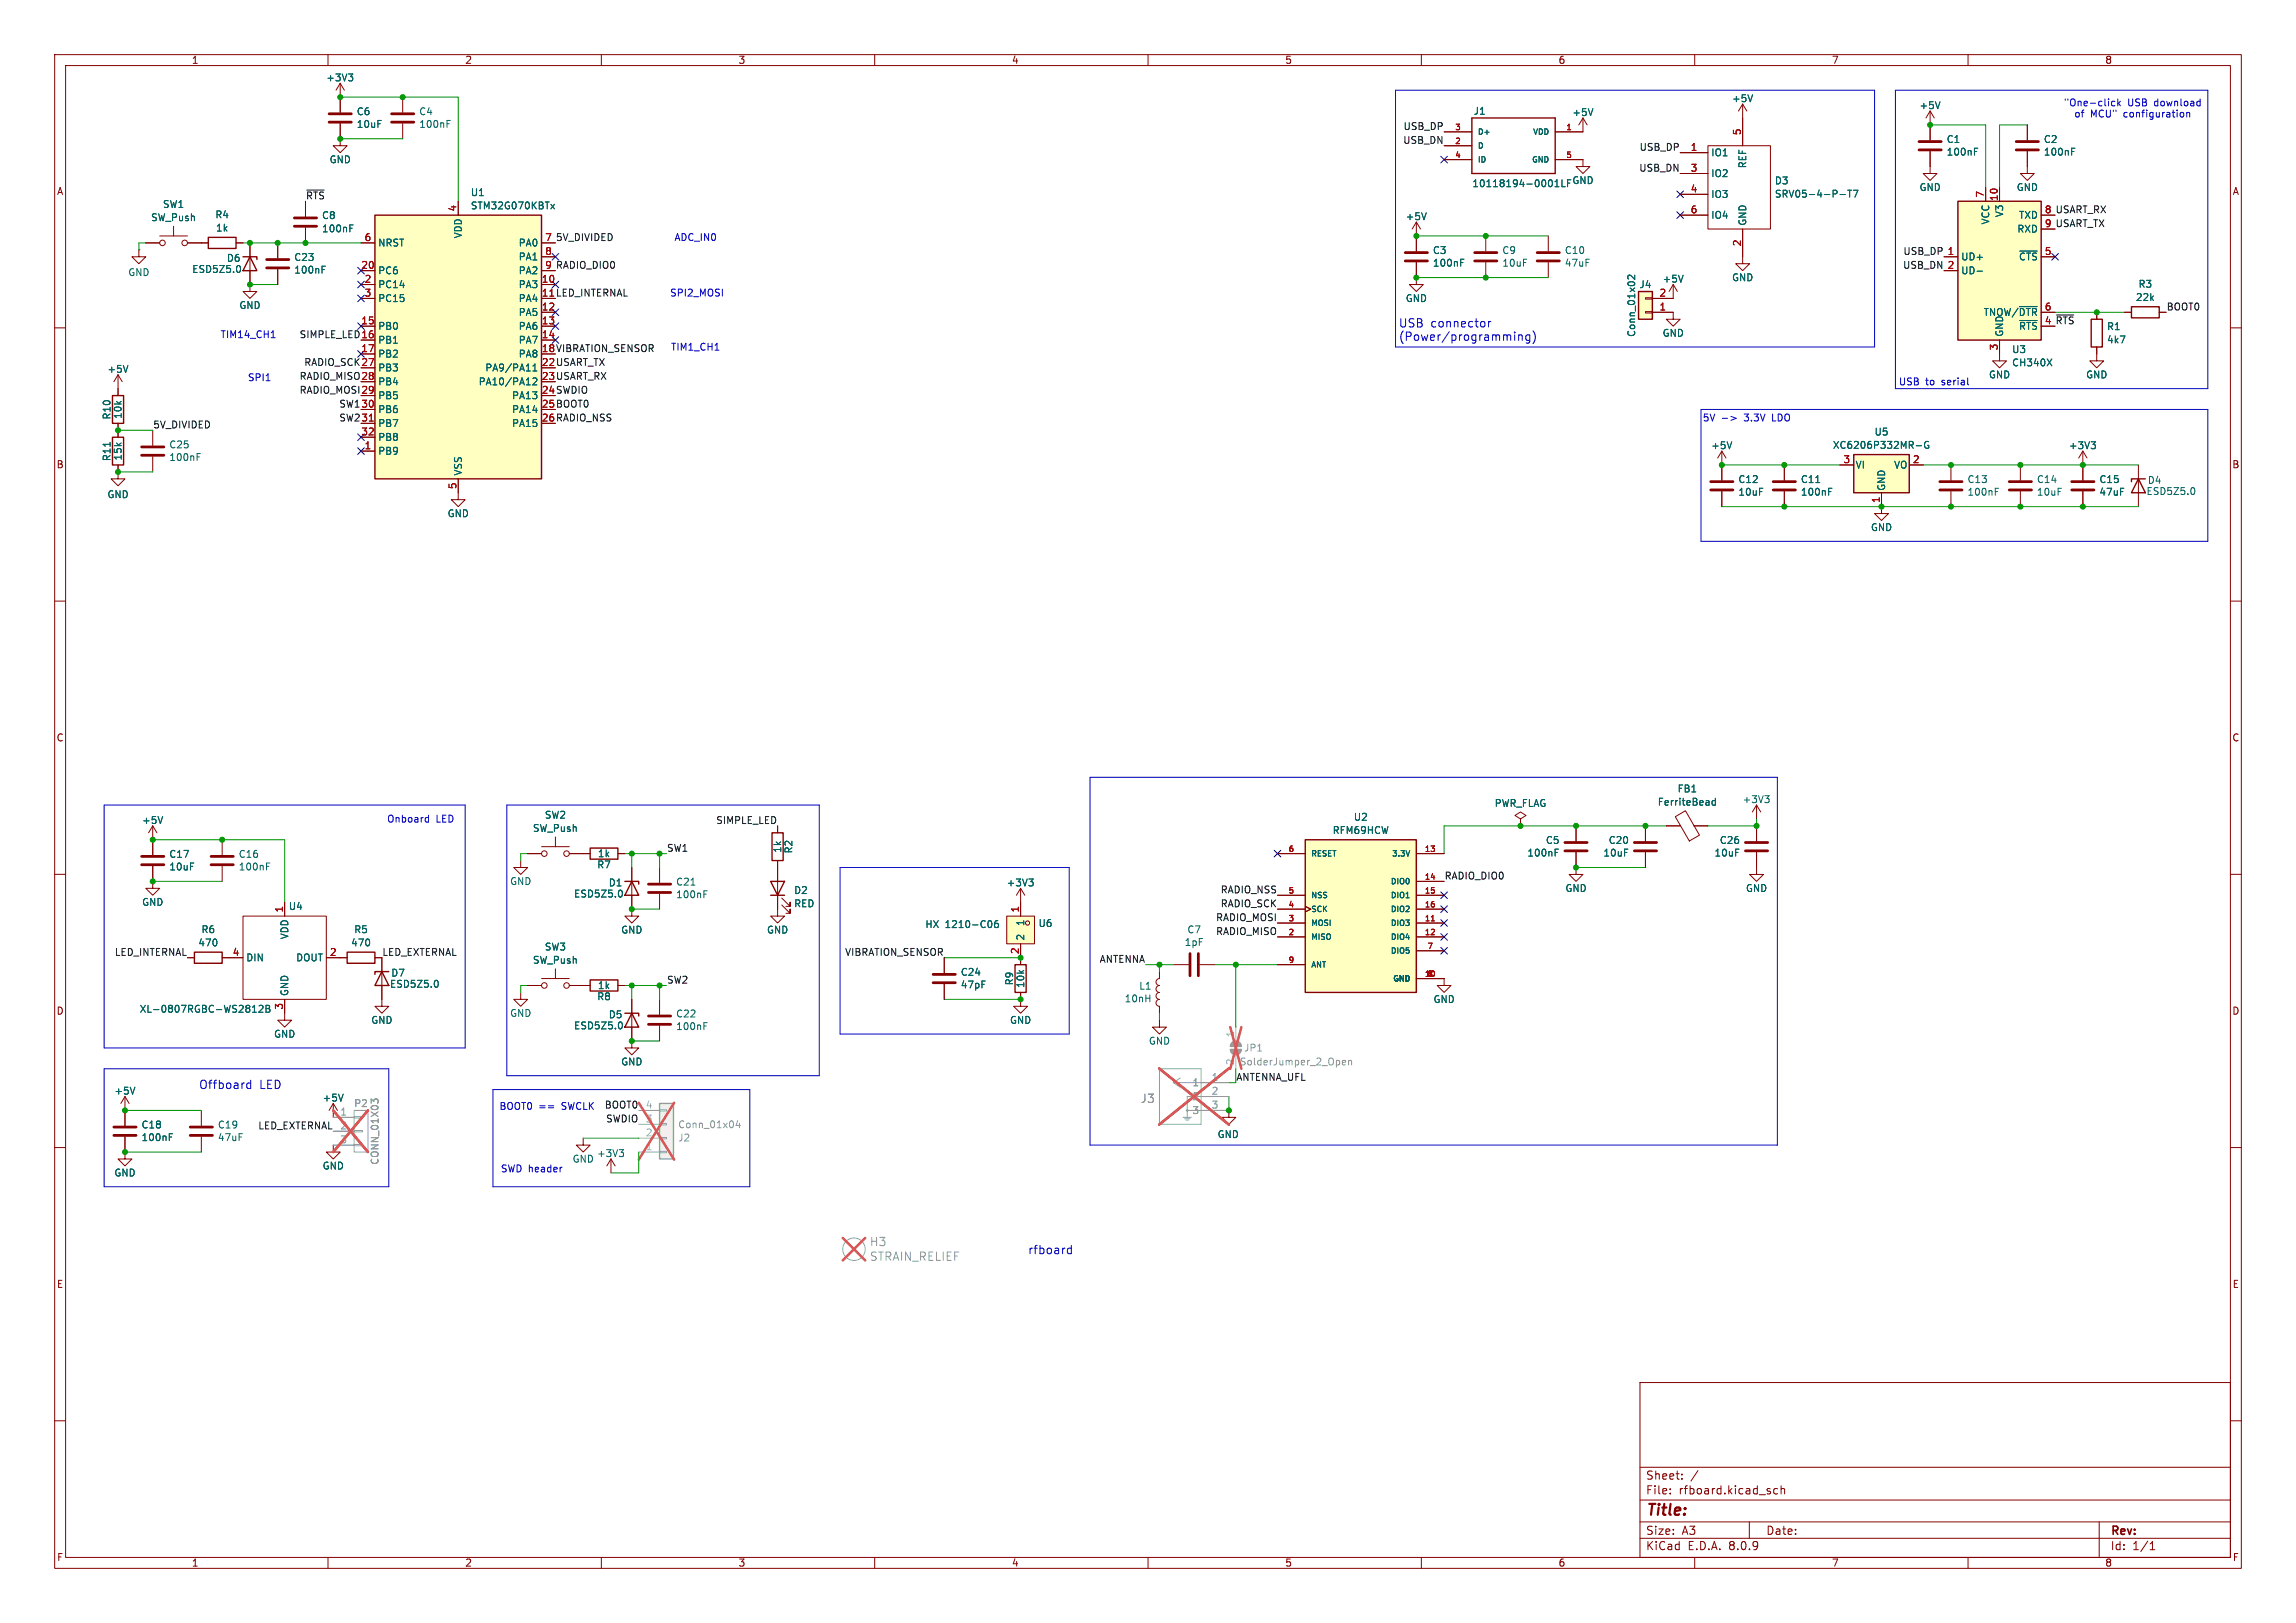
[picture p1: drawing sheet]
<svg xmlns="http://www.w3.org/2000/svg" width="420mm" height="297mm" viewBox="0 0 420 297" stroke-linecap="round" stroke-linejoin="round" font-family="sans-serif">
<defs><g id="words">
<text font-size="2.8" fill="#840000" x="301" y="277.9">Title:</text>
<g font-size="2.1" fill="#0000c2">
<text x="255.8" y="60">USB</text>
<text x="255.8" y="62.5">(Power/programming)</text>
<text x="261.7" y="60">connector</text>
<text x="36.3" y="199.4">Offboard</text>
<text x="47.4" y="199.4">LED</text>
<text x="188" y="229.6">rfboard</text>
</g>
<g font-size="2.1" fill="#989898">
<text x="208.6" y="202">J3</text>
<text x="159" y="230.9">STRAIN_RELIEF</text>
<text x="159" y="228.2">H3</text>
</g>
<g font-size="2.1" fill="#840000">
<text x="301" y="273.7">File:</text>
<text x="301" y="271">Sheet:</text>
<text x="307.1" y="273.7">rfboard.kicad_sch</text>
<text x="301" y="281.1">Size:</text>
<text x="307.6" y="281.1">A3</text>
<text x="323" y="281.1">Date:</text>
<text x="386" y="281.3">Rev:</text>
<text x="301" y="283.9">KiCad</text>
<text x="308.7" y="283.9">E.D.A.</text>
<text x="316.3" y="283.9">8.0.9</text>
<text x="386" y="283.9">Id:</text>
<text x="390.1" y="283.9">1/1</text>
</g>
<g font-size="1.8" fill="#840000">
<text x="35" y="11.9">1</text>
<text x="85" y="11.9">2</text>
<text x="135" y="11.9">3</text>
<text x="185" y="11.9">4</text>
<text x="235" y="11.9">5</text>
<text x="285" y="11.9">6</text>
<text x="335" y="11.9">7</text>
<text x="385" y="11.9">8</text>
<text x="10.3" y="35.9">A</text>
<text x="408.3" y="35.9">A</text>
<text x="373.9" y="59.4">4 ~{RTS}</text>
<text x="99" y="64.5">18 VIBRATION_SENSOR</text>
<text x="99" y="67.1">22 USART_TX</text>
<text x="99" y="69.6">23 USART_RX</text>
<text x="99" y="72.1">24 SWDIO</text>
<text x="99" y="74.7">25 BOOT0</text>
<text x="99" y="77.2">26 RADIO_NSS</text>
<text x="10.3" y="85.9">B</text>
<text x="408.2" y="85.9">B</text>
<text x="10.3" y="135.9">C</text>
<text x="408.2" y="135.9">C</text>
<text x="10.3" y="185.9">D</text>
<text x="408.2" y="185.9">D</text>
<text x="10.3" y="235.9">E</text>
<text x="408.3" y="235.9">E</text>
<text x="10.3" y="285.9">F</text>
<text x="35" y="286.9">1</text>
<text x="85" y="286.9">2</text>
<text x="135" y="286.9">3</text>
<text x="185" y="286.9">4</text>
<text x="235" y="286.9">5</text>
<text x="285" y="286.9">6</text>
<text x="335" y="286.9">7</text>
<text x="385" y="286.9">8</text>
<text x="408.3" y="285.9">F</text>
</g>
<g font-size="1.8" fill="#006464">
<text x="59.6" y="15.1">+3V3</text>
<text x="65.2" y="21.3">C6</text>
<text x="65.2" y="23.6">10uF</text>
<text x="76.6" y="21.3">C4</text>
<text x="76.6" y="23.6">100nF</text>
<text x="269.5" y="21.2">J1</text>
<text x="287.5" y="21.4">+5V</text>
<text x="316.7" y="18.9">+5V</text>
<text x="351" y="20.2">+5V</text>
<text x="312.9" y="28.8">IO1</text>
<text x="356" y="26.4">C1</text>
<text x="356" y="28.7">100nF</text>
<text x="373.8" y="26.4">C2</text>
<text x="373.8" y="28.7">100nF</text>
<text x="60.2" y="30.1">GND</text>
<text x="269.2" y="34.5">10118194-0001LF</text>
<text x="287.5" y="33.9">GND</text>
<text x="312.9" y="32.6">IO2</text>
<text x="319.6" y="30.9" transform="rotate(-90 319.6 30.9)">REF</text>
<text x="324.6" y="33.9">D3</text>
<text x="351" y="35.2">GND</text>
<text x="368.8" y="35.2">GND</text>
<text x="27.5" y="40.7">SW_Push</text>
<text x="29.7" y="38.2">SW1</text>
<text x="39.3" y="40.2">R4</text>
<text x="58.8" y="40.3">C8</text>
<text x="86" y="38.5">STM32G070KBTx</text>
<text x="86" y="36.1">U1</text>
<text x="257" y="40.5">+5V</text>
<text x="312.9" y="36.4">IO3</text>
<text x="312.9" y="40.2">IO4</text>
<text x="319.6" y="41.4" transform="rotate(-90 319.6 41.4)">GND</text>
<text x="324.6" y="36.4">SRV05-4-P-T7</text>
<text x="364.1" y="41.2" transform="rotate(-90 364.1 41.2)">VCC</text>
<text x="366.6" y="39.8" transform="rotate(-90 366.6 39.8)">V3</text>
<text x="369.2" y="40.2">TXD</text>
<text x="39.4" y="42.6">1k</text>
<text x="53.7" y="48">C23</text>
<text x="58.8" y="42.7">100nF</text>
<text x="69.1" y="45.3">NRST</text>
<text x="84.7" y="43.7" transform="rotate(-90 84.7 43.7)">VDD</text>
<text x="94.8" y="45.3">PA0</text>
<text x="94.8" y="47.9">PA1</text>
<text x="262" y="46.7">C3</text>
<text x="274.7" y="46.7">C9</text>
<text x="286.1" y="46.7">C10</text>
<text x="358.6" y="47.9">UD+</text>
<text x="368.9" y="42.8">RXD</text>
<text x="369.2" y="47.9">~{CTS}</text>
<text x="23.4" y="50.7">GND</text>
<text x="35.1" y="50.1">ESD5Z5.0</text>
<text x="41.4" y="48.1">D6</text>
<text x="53.7" y="50.3">100nF</text>
<text x="69.1" y="52.9">PC14</text>
<text x="69.1" y="50.4">PC6</text>
<text x="94.8" y="52.9">PA3</text>
<text x="94.8" y="50.4">PA2</text>
<text x="262" y="49">100nF</text>
<text x="274.7" y="49">10uF</text>
<text x="286.1" y="49">47uF</text>
<text x="299.8" y="52.9">J4</text>
<text x="304" y="51.9">+5V</text>
<text x="316.7" y="51.7">GND</text>
<text x="358.6" y="50.4">UD-</text>
<text x="391.1" y="52.9">R3</text>
<text x="43.7" y="56.7">GND</text>
<text x="69.1" y="55.5">PC15</text>
<text x="94.8" y="55.5">PA4</text>
<text x="94.8" y="58">PA5</text>
<text x="257" y="55.5">GND</text>
<text x="362.8" y="58">TNOW/~{DTR}</text>
<text x="390.6" y="55.3">22k</text>
<text x="69.1" y="60.6">PB0</text>
<text x="69.1" y="63.1">PB1</text>
<text x="69.1" y="65.6">PB2</text>
<text x="94.8" y="60.6">PA6</text>
<text x="94.8" y="63.1">PA7</text>
<text x="94.8" y="65.6">PA8</text>
<text x="299.3" y="61.8" transform="rotate(-90 299.3 61.8)">Conn_01x02</text>
<text x="304" y="61.8">GND</text>
<text x="366.6" y="61.7" transform="rotate(-90 366.6 61.7)">GND</text>
<text x="368" y="64.8">U3</text>
<text x="369.2" y="60.6">~{RTS}</text>
<text x="385.3" y="60.6">R1</text>
<text x="385.3" y="63">4k7</text>
<text x="19.6" y="68.4">+5V</text>
<text x="69.1" y="68.2">PB3</text>
<text x="69.1" y="70.7">PB4</text>
<text x="87.5" y="70.7">PA10/PA12</text>
<text x="88.7" y="68.2">PA9/PA11</text>
<text x="363.7" y="69.4">GND</text>
<text x="368" y="67.2">CH340X</text>
<text x="381.5" y="69.4">GND</text>
<text x="20.4" y="76.9" transform="rotate(-90 20.4 76.9)">R10</text>
<text x="22.5" y="76.8" transform="rotate(-90 22.5 76.8)">10k</text>
<text x="69.1" y="73.3">PB5</text>
<text x="69.1" y="75.8">PB6</text>
<text x="93.6" y="73.3">PA13</text>
<text x="93.6" y="75.8">PA14</text>
<text x="30.9" y="82.2">C25</text>
<text x="69.1" y="83.4">PB9</text>
<text x="69.1" y="78.3">PB7</text>
<text x="69.1" y="80.9">PB8</text>
<text x="93.6" y="78.3">PA15</text>
<text x="312.9" y="82.4">+5V</text>
<text x="335.2" y="82.3">XC6206P332MR-G</text>
<text x="342.8" y="79.9">U5</text>
<text x="378.4" y="82.4">+3V3</text>
<text x="20.4" y="84.5" transform="rotate(-90 20.4 84.5)">R11</text>
<text x="22.5" y="84.4" transform="rotate(-90 22.5 84.4)">15k</text>
<text x="30.9" y="84.6">100nF</text>
<text x="84.7" y="87.1" transform="rotate(-90 84.7 87.1)">VSS</text>
<text x="317.9" y="88.6">C12</text>
<text x="329.3" y="88.6">C11</text>
<text x="339.3" y="86">VI</text>
<text x="345" y="89.9" transform="rotate(-90 345 89.9)">GND</text>
<text x="346.4" y="86">VO</text>
<text x="359.8" y="88.6">C13</text>
<text x="372.5" y="88.6">C14</text>
<text x="383.9" y="88.6">C15</text>
<text x="392.8" y="88.7">D4</text>
<text x="19.6" y="91.4">GND</text>
<text x="81.8" y="94.8">GND</text>
<text x="317.9" y="90.9">10uF</text>
<text x="329.3" y="90.9">100nF</text>
<text x="359.8" y="90.9">100nF</text>
<text x="372.5" y="90.9">10uF</text>
<text x="383.9" y="90.9">47uF</text>
<text x="392.5" y="90.8">ESD5Z5.0</text>
<text x="342.1" y="97.4">GND</text>
<text x="273.3" y="147.9">PWR_FLAG</text>
<text x="303.1" y="147.6">FerriteBead</text>
<text x="306.8" y="145.2">FB1</text>
<text x="318.7" y="147.2">+3V3</text>
<text x="25.9" y="151">+5V</text>
<text x="97.4" y="152.4">SW_Push</text>
<text x="99.6" y="150">SW2</text>
<text x="243.7" y="152.8">RFM69HCW</text>
<text x="247.5" y="150.4">U2</text>
<text x="282.7" y="154.6">C5</text>
<text x="294.2" y="154.6">C20</text>
<text x="314.5" y="154.6">C26</text>
<text x="30.9" y="157.2">C17</text>
<text x="30.9" y="159.5">10uF</text>
<text x="43.6" y="159.5">100nF</text>
<text x="43.6" y="157.2">C16</text>
<text x="109.1" y="159.1">R7</text>
<text x="109.3" y="157.1">1k</text>
<text x="143.1" y="156.2" transform="rotate(-90 143.1 156.2)">1k</text>
<text x="145.1" y="156.3" transform="rotate(-90 145.1 156.3)">R2</text>
<text x="279.3" y="156.9">100nF</text>
<text x="293.2" y="156.9">10uF</text>
<text x="313.5" y="156.9">10uF</text>
<text x="25.9" y="166">GND</text>
<text x="52.7" y="166.7">U4</text>
<text x="93.2" y="162.2">GND</text>
<text x="104.9" y="164.4">ESD5Z5.0</text>
<text x="111.3" y="162.4">D1</text>
<text x="123.6" y="164.6">100nF</text>
<text x="123.6" y="162.3">C21</text>
<text x="145.2" y="163.8">D2</text>
<text x="145.2" y="166.2">RED</text>
<text x="184" y="162.4">+3V3</text>
<text x="286.3" y="163.4">GND</text>
<text x="319.3" y="163.4">GND</text>
<text x="36.2" y="173.4">470</text>
<text x="36.8" y="171">R6</text>
<text x="52.9" y="172" transform="rotate(-90 52.9 172)">VDD</text>
<text x="64.1" y="173.4">470</text>
<text x="64.7" y="171">R5</text>
<text x="113.5" y="171">GND</text>
<text x="140.2" y="171">GND</text>
<text x="169.2" y="170">HX</text>
<text x="172.9" y="170">1210-C06</text>
<text x="187.6" y="172.2" transform="rotate(-90 187.6 172.2)">2</text>
<text x="187.6" y="169.6" transform="rotate(-90 187.6 169.6)">1</text>
<text x="189.9" y="169.8">U6</text>
<text x="216.6" y="173.3">1pF</text>
<text x="217.1" y="171">C7</text>
<text x="45" y="176.1">DIN</text>
<text x="54.1" y="176.1">DOUT</text>
<text x="71.5" y="178.9">D7</text>
<text x="97.4" y="176.6">SW_Push</text>
<text x="99.6" y="174.1">SW3</text>
<text x="175.7" y="178.8">C24</text>
<text x="25.5" y="185.5">XL-0807RGBC-WS2812B</text>
<text x="52.9" y="182.4" transform="rotate(-90 52.9 182.4)">GND</text>
<text x="71.2" y="180.9">ESD5Z5.0</text>
<text x="109.1" y="183.2">R8</text>
<text x="109.3" y="181.2">1k</text>
<text x="175.7" y="181.1">47pF</text>
<text x="185.5" y="180.4" transform="rotate(-90 185.5 180.4)">R9</text>
<text x="187.6" y="180.9" transform="rotate(-90 187.6 180.9)">10k</text>
<text x="205.6" y="183.6">10nH</text>
<text x="208.3" y="181.3">L1</text>
<text x="262.1" y="183.7">GND</text>
<text x="50" y="190.1">GND</text>
<text x="67.8" y="187.6">GND</text>
<text x="93.2" y="186.3">GND</text>
<text x="104.9" y="188.6">ESD5Z5.0</text>
<text x="111.3" y="186.5">D5</text>
<text x="123.6" y="188.7">100nF</text>
<text x="123.6" y="186.4">C22</text>
<text x="184.7" y="187.6">GND</text>
<text x="210.1" y="191.4">GND</text>
<text x="113.5" y="195.2">GND</text>
<text x="20.8" y="200.5">+5V</text>
<text x="58.9" y="201.8">+5V</text>
<text x="25.8" y="209">100nF</text>
<text x="25.8" y="206.7">C18</text>
<text x="39.8" y="206.7">C19</text>
<text x="39.8" y="209">47uF</text>
<text x="222.6" y="208.5">GND</text>
<text x="20.8" y="215.5">GND</text>
<text x="58.9" y="214.2">GND</text>
<text x="104.6" y="213">GND</text>
<text x="109.1" y="211.9">+3V3</text>
</g>
<g font-size="1.8" fill="#0f0f0f">
<text x="256.6" y="23.9">USB_DP</text>
<text x="256.6" y="26.4">USB_DN</text>
<text x="299.8" y="27.7">USB_DP</text>
<text x="299.8" y="31.5">USB_DN</text>
<text x="55.9" y="36.6">~{RTS}</text>
<text x="373.9" y="39.1">8 USART_RX</text>
<text x="373.9" y="41.7">9 USART_TX</text>
<text x="101.6" y="44.2">5V_DIVIDED</text>
<text x="348.1" y="46.7">USB_DP 1</text>
<text x="99.6" y="49.3">9 RADIO_DIO0</text>
<text x="348" y="49.3">USB_DN 2</text>
<text x="396.2" y="56.9">BOOT0</text>
<text x="54.7" y="62">SIMPLE_LED 16</text>
<text x="54.7" y="69.6">RADIO_MISO28</text>
<text x="55.6" y="67">RADIO_SCK27</text>
<text x="54.7" y="72.1">RADIO_MOSI29</text>
<text x="62" y="74.7">SW130</text>
<text x="62" y="77.2">SW231</text>
<text x="27.9" y="78.5">5V_DIVIDED</text>
<text x="121.9" y="155.9">SW1</text>
<text x="130.9" y="150.9">SIMPLE_LED</text>
<text x="264.2" y="161">RADIO_DIO0</text>
<text x="223.2" y="166.1">RADIO_SCK</text>
<text x="223.2" y="163.6">RADIO_NSS</text>
<text x="222.3" y="171.2">RADIO_MISO</text>
<text x="222.3" y="168.6">RADIO_MOSI</text>
<text x="20.9" y="175">LED_INTERNAL</text>
<text x="69.8" y="175">LED_EXTERNAL</text>
<text x="154.5" y="175">VIBRATION_SENSOR</text>
<text x="201.1" y="176.3">ANTENNA</text>
<text x="121.9" y="180.1">SW2</text>
<text x="226.1" y="197.9">ANTENNA_UFL</text>
<text x="110.5" y="202.9">BOOT0</text>
<text x="47.1" y="206.7">LED_EXTERNAL</text>
<text x="110.8" y="205.5">SWDIO</text>
</g>
<g font-size="1.8" fill="#0000c2">
<text x="377.4" y="19.7">&quot;One-click</text>
<text x="379.3" y="21.7">of</text>
<text x="382.4" y="21.7">MCU&quot;</text>
<text x="388.6" y="21.7">configuration</text>
<text x="389.2" y="19.7">USB</text>
<text x="394.2" y="19.7">download</text>
<text x="123.3" y="44.3">ADC_IN0</text>
<text x="122.5" y="54.5">SPI2_MOSI</text>
<text x="40.3" y="62.1">TIM14_CH1</text>
<text x="122.6" y="64.4">TIM1_CH1</text>
<text x="45.2" y="70">SPI1</text>
<text x="347.2" y="70.7">USB</text>
<text x="352.2" y="70.7">to</text>
<text x="355.3" y="70.7">serial</text>
<text x="311.4" y="77.3">5V</text>
<text x="319.2" y="77.3">3.3V</text>
<text x="324.5" y="77.3">LDO</text>
<text x="70.7" y="150.7">Onboard</text>
<text x="79.8" y="150.7">LED</text>
<text x="91.3" y="203.3">BOOT0</text>
<text x="98.5" y="203.3">==</text>
<text x="102.9" y="203.3">SWCLK</text>
<text x="91.5" y="214.7">SWD header</text>
</g>
<g font-size="1.8" fill="#a90000">
<text x="309.2" y="27.7">1</text>
<text x="318.5" y="24.8" transform="rotate(-90 318.5 24.8)">5</text>
<text x="309.2" y="31.5">3</text>
<text x="309.2" y="35.3">4</text>
<text x="83.6" y="38.8" transform="rotate(-90 83.6 38.8)">4</text>
<text x="309.2" y="39.1">6</text>
<text x="363" y="36.3" transform="rotate(-90 363 36.3)">7</text>
<text x="365.5" y="36.9" transform="rotate(-90 365.5 36.9)">10</text>
<text x="373.9" y="39.1">8</text>
<text x="373.9" y="41.7">9</text>
<text x="66.6" y="44.2">6</text>
<text x="99.6" y="44.2">7</text>
<text x="99.6" y="46.7">8</text>
<text x="318.5" y="45.2" transform="rotate(-90 318.5 45.2)">2</text>
<text x="356.2" y="46.7">1</text>
<text x="373.9" y="46.7">5</text>
<text x="66" y="49.3">20</text>
<text x="66.6" y="51.8">2</text>
<text x="99" y="51.8">10</text>
<text x="99.6" y="49.3">9</text>
<text x="356.2" y="49.3">2</text>
<text x="66" y="59.4">15</text>
<text x="66.6" y="54.4">3</text>
<text x="99" y="54.4">11 LED_INTERNAL</text>
<text x="99" y="56.9">12</text>
<text x="99" y="59.4">13</text>
<text x="99" y="54.4">11</text>
<text x="303.5" y="56.9">1</text>
<text x="303.5" y="54.4">2</text>
<text x="373.9" y="56.9">6</text>
<text x="373.9" y="59.4">4</text>
<text x="66" y="64.5">17</text>
<text x="66" y="62">16</text>
<text x="99" y="62">14</text>
<text x="99" y="64.5">18</text>
<text x="365.5" y="64.2" transform="rotate(-90 365.5 64.2)">3</text>
<text x="66" y="67.1">27</text>
<text x="66" y="69.6">28</text>
<text x="99" y="67.1">22</text>
<text x="99" y="69.6">23</text>
<text x="66" y="72.1">29</text>
<text x="66" y="74.7">30</text>
<text x="66" y="77.2">31</text>
<text x="99" y="72.1">24</text>
<text x="99" y="74.7">25</text>
<text x="99" y="77.2">26</text>
<text x="66" y="79.8">32</text>
<text x="66.6" y="82.3">1</text>
<text x="83.6" y="89.6" transform="rotate(-90 83.6 89.6)">5</text>
<text x="337.1" y="84.8">3</text>
<text x="349.8" y="84.8">2</text>
<text x="343.9" y="92.1" transform="rotate(-90 343.9 92.1)">1</text>
<text x="51.8" y="167.1" transform="rotate(-90 51.8 167.1)">1</text>
<text x="186.4" y="167.1" transform="rotate(-90 186.4 167.1)">1</text>
<text x="42.5" y="175">4</text>
<text x="60.3" y="175">2</text>
<text x="186.4" y="174.7" transform="rotate(-90 186.4 174.7)">2</text>
<text x="51.8" y="184.9" transform="rotate(-90 51.8 184.9)">3</text>
</g>
<g font-size="1.8" fill="#aaa">
<text x="225.8" y="189.9" transform="rotate(-90 225.8 189.9)">1</text>
<text x="221.5" y="197.9">1</text>
<text x="225.8" y="195" transform="rotate(-90 225.8 195)">2</text>
<text x="118" y="202.9">4</text>
<text x="221.5" y="200.4">2</text>
<text x="221.5" y="202.9">3</text>
<text x="62.2" y="204.2">1</text>
<text x="62.2" y="206.8">2</text>
<text x="62.2" y="209.3">3</text>
<text x="118" y="208">2</text>
<text x="118" y="205.5">3</text>
<text x="118" y="210.6">1</text>
</g>
<g font-size="1.8" fill="#989898">
<text x="226.7" y="195.2">SolderJumper_2_Open</text>
<text x="227.5" y="192.6">JP1</text>
<text x="64.7" y="202.8">P2</text>
<text x="218" y="199">1</text>
<text x="218" y="201.5">2</text>
<text x="124" y="209.1">J2</text>
<text x="124" y="206.7">Conn_01x04</text>
<text x="218" y="204.1">3</text>
<text x="69.4" y="213.2" transform="rotate(-90 69.4 213.2)">CONN_01X03</text>
</g>
<g font-size="1.4" fill="#a90000">
<text x="266.1" y="23.9">3</text>
<text x="286.4" y="23.9">1</text>
<text x="266.1" y="26.4">2</text>
<text x="266.1" y="29">4</text>
<text x="286.4" y="29">5</text>
<text x="235.6" y="156">6</text>
<text x="260.5" y="156">13</text>
<text x="260.5" y="161">14</text>
<text x="235.6" y="166.1">4</text>
<text x="235.6" y="163.6">5</text>
<text x="260.5" y="163.6">15</text>
<text x="260.5" y="166.1">16</text>
<text x="235.6" y="171.2">2</text>
<text x="235.6" y="168.7">3</text>
<text x="260.5" y="168.7">11</text>
<text x="260.5" y="171.2">12</text>
<text x="261" y="173.7">7</text>
<text x="235.6" y="176.3">9</text>
<text x="260.5" y="178.8">10</text>
<text x="261" y="178.8">1</text>
<text x="261" y="178.8">8</text>
</g>
<g font-size="1.4" fill="#006464">
<text x="270.3" y="27.4">D</text>
<text x="270.3" y="24.9">D+</text>
<text x="270.3" y="29.9">ID</text>
<text x="280.1" y="29.9">GND</text>
<text x="280.3" y="24.9">VDD</text>
<text x="239.8" y="156.9">RESET</text>
<text x="254.5" y="156.9">3.3V</text>
<text x="239.8" y="167.1">SCK</text>
<text x="239.8" y="164.6">NSS</text>
<text x="254.3" y="162">DIO0</text>
<text x="254.3" y="164.6">DIO1</text>
<text x="254.3" y="167.1">DIO2</text>
<text x="239.8" y="172.2">MISO</text>
<text x="239.8" y="169.6">MOSI</text>
<text x="254.3" y="169.6">DIO3</text>
<text x="254.3" y="172.2">DIO4</text>
<text x="239.8" y="177.3">ANT</text>
<text x="254.3" y="174.7">DIO5</text>
<text x="254.7" y="179.8">GND</text>
</g>
</g></defs>
<g fill="none" stroke="#840000" stroke-width=".18">
<path d="M10 10h400v277h-400zM12 12h396v273h-396zM60 10v2M110 10v2M160 10v2M210 10v2M260 10v2M310 10v2M360 10v2M10 60h2M408 60h2M10 110h2"/>
<path d="M408 110h2M10 160h2M96.5 156.2h2.6M99.1 154.9h5M101.6 153.2v1.7M104.1 156.2h3.8M113 156.2h1.3M115.6 158.8v7.6M120.6 158.8v2.7M142.2 157.5v10.1h1.3l-1.3 1.3-1.2-1.3h1.2M142.2 151.1v1.3M408 160h2"/>
<path d="M99.1 179.1h5M101.6 177.3v1.8M120.6 163.6v2.8M143 165.6l1.5 1.5v-.7v.7h-.7M143 164.3l1.5 1.6v-.8v.8h-.7M96.5 180.3h2.6M104.1 180.3h3.8M113 180.3h1.3M212.1 186.7v1.3h-1.3l1.3 1.2 1.3-1.2h-1.3M10 210h2M408 210h2M300 253h108v32h-108z"/>
<path d="M10 260h2M300 278.5h108M300 274.5h108M300 268.5h108M305.5 273.2v.2M305.5 272.5v.1M307.7 270.5v.2M307.7 269.8v.1M310.6 269.1l-1.3 1.9M320 278.5v3M325.2 272.5l-.5-.1-.3 .3v.4l.2 .2h.6M325.8 272.5l.2-.1 .4 .1v.9"/>
<path d="M325.8 271.9v1.5M384 278.5v6.5M408 260h2M60 285v2M110 285v2M160 285v2M210 285v2M260 285v2M300 281.5h108M310 285v2M360 285v2M393.3 283.6h.9"/>
<path d="M393.3 282.5l.4-.4v1.5"/>
<circle cx="99.6" cy="156.2" r=".51"/>
<circle cx="103.6" cy="156.2" r=".51"/>
<circle cx="99.6" cy="180.3" r=".51"/>
<circle cx="103.6" cy="180.3" r=".51"/>
</g>
<path d="M107.9 155.2h5.1v2h-5.1zM141.2 152.4h2.1v5.1h-2.1zM107.9 179.3h5.1v2.1h-5.1zM114.3 161.3h2.5v.5M115.6 161.3l1.2 2.5h-2.5zM141 161.3h2.5l-1.3 2.5zM141 163.8h2.5" fill="none" stroke="#840000" stroke-width=".25"/>
<path d="M113.7 163l.1 .7-.3 .5M126.4 162h.7M128.8 163.6h.4M128.8 163h.6" fill="none" stroke="#006464" stroke-width=".18"/>
<path d="M118.6 163.3h4.1M118.6 161.8h4.1" fill="none" stroke="#840000" stroke-width=".51"/>
<path d="M184.1 167.6h5.1v5.1h-5.1z" fill="#ffffc2"/>
<g fill="none" stroke="#840000" stroke-width=".18">
<path d="M318.8 19.1l-.8 1.2M318.8 19.1v2.5M318.8 19.1l.7 1.2M264.2 24.1h5M264.2 26.7h5M264.2 29.2h5M284.5 24.1h5.1M284.5 29.2h5.1M283.2 43.2v2.8M283.2 48v2.8M306.1 52.1l-.8 1.2M306.1 52.1v2.5"/>
<path d="M306.1 52.1l.7 1.2M344.2 92.7v1.3h1.2l-1.2 1.3-1.3-1.3h1.3M356.9 85.1v2.8M356.9 89.9v2.8M369.6 85.1v2.8M369.6 89.9v2.8M381 85.1v2.8M381 89.9v2.8M391.2 85.1v7.6M34.3 175.3h1.3M40.6 175.3h1.3M62.2 175.3h1.3"/>
<path d="M68.6 175.3h1.2v8.9h1.3l-1.3 1.2-1.2-1.2h1.2M115.6 166.4v1.2h1.2l-1.2 1.3-1.3-1.3h1.3M172.7 175.3v2.8M184.1 167.6h5.1v5.1h-5.1zM186.7 162.6v5M186.7 172.7v3.8M186.7 162.6l-.8 1.2M186.7 162.6l.8 1.2M212.1 177.8v1.3a.64 .64 0 0 0-.6 .6 .64 .64 0 0 0 .6 .6 .63 .63 0 0 0-.6 .7 .63 .63 0 0 0 .6 .6M214.6 176.5h2.8M219.5 176.5h2.7M52.1 185.4v1.3h1.2l-1.2 1.3-1.3-1.3h1.3"/>
<path d="M95.2 181.6v1.3h1.3l-1.3 1.3-1.2-1.3h1.2M115.6 182.9v8.9h1.2l-1.2 1.2-1.3-1.2h1.3M172.7 180.1v2.8M186.7 181.6v2.6h1.3l-1.3 1.2-1.3-1.2h1.3M212.1 181.6a.64 .64 0 0 0-.6 .7 .64 .64 0 0 0 .6 .6 .63 .63 0 0 0-.6 .6 .63 .63 0 0 0 .6 .7v1.2M22.9 208v4.1h1.2l-1.2 1.3-1.3-1.3h1.3M22.9 200.7v5.3M22.9 200.7l-.8 1.2M22.9 200.7l.7 1.2M36.8 203.2v2.8M36.8 208v2.8M61 209.6v1.2h1.2l-1.2 1.3-1.3-1.3h1.3"/>
<path d="M61 201.9l-.8 1.3M61 201.9v2.6M61 201.9l.7 1.3M106.7 208.3v1.3h1.2l-1.2 1.2-1.3-1.2h1.3M111.8 212.1l-.8 1.3M111.8 212.1v2.5M111.8 212.1l.7 1.3M224.8 203.2v1.3h-1.3l1.3 1.2 1.3-1.2h-1.3M224.8 203.2h.1"/>
<circle cx="188" cy="168.9" r=".38"/>
</g>
<g fill="none" stroke="#006464" stroke-width=".18">
<path d="M320.6 17.3l-.4 1.3M284.4 34.2h.8M284.4 33.3l.4-.4v1.3M285.7 32.9v1.3h.6M286.7 33.5h.5M287.3 32.9h-.6v1.3M307.9 50.4l-.4 1.2M365 90h.4M365 89.4h.6M401.2 89.2a.79 .79 0 0 1 0 1.3M79.9 179.4a.79 .79 0 0 1 0 1.3M181.1 168.5a.79 .79 0 0 1 0 1.2"/>
<path d="M182.5 168.5h-.3a.86 .86 0 0 0 0 1.2l.4-.1v-.4l-.2-.2h-.2l-.3 .2M188.2 160.9h.8l-.4 .4M188.7 161.3l.3 .3v.3l-.3 .2M24.7 199l-.4 1.2M113.7 187.1l.1 .7-.3 .5M31 208.1h.4M31 207.5h.6M62.8 200.2l-.4 1.3M113.3 210.4h.8l-.5 .5M113.8 210.9l.3 .2v.3l-.3 .3"/>
</g>
<path d="M269.2 21.6h15.3v10.2h-15.3zM391.2 87.6l1.2 2.6h-2.5zM392.4 87.6h-2.5v.5M35.6 174.2h5v2.1h-5zM63.5 174.2h5.1v2.1h-5.1zM69.8 177.8l1.3 2.5h-2.5zM71.1 177.8h-2.5v.5M185.7 176.5h2v5.1h-2zM114.3 185.4h2.5v.5M115.6 185.4l1.2 2.6h-2.5z" fill="none" stroke="#840000" stroke-width=".25"/>
<g fill="none" stroke="#840000" stroke-width=".51">
<path d="M281.2 47.8h4M281.2 46.2h4M354.8 89.7h4.1M354.8 88.1h4.1M367.5 89.7h4.1M367.5 88.1h4.1M379 89.7h4M379 88.1h4M170.7 179.8h4.1M170.7 178.3h4.1M217.7 174.5v4.1M219.2 174.5v4.1"/>
<path d="M20.8 207.8h4.1M20.8 206.2h4.1M34.8 207.8h4.1M34.8 206.2h4.1"/>
</g>
<g fill="none" stroke="#a1a1a1" stroke-width=".18">
<path d="M212.1 195.6h7.6v10.1h-7.6zM214.6 198.1h10.2M214.6 198.1l1.3 .9M215.9 197.3l-1.3 .8M61 204.5h3.8M61 207h3.8M61 209.6h3.8M64.8 209.4h1.5v.3h-1.5zM64.8 206.9h1.5v.2h-1.5zM64.8 204.3h1.5v.3h-1.5zM64.8 203.2h2.5v7.6h-2.5zM216.4 204.5h1.5"/>
<path d="M216.7 204.7h1M216.9 205h.5M217.2 203.2h7.6M224.8 200.7h-7.6v3.8"/>
<circle cx="156.2" cy="228.6" r="2.06"/>
</g>
<path d="M212 195.5l12.8 10.3M224.8 195.5l-12.8 10.3M61 203.2l6.3 7.6M67.3 203.2l-6.3 7.6M154.2 226.5l4.1 4.2M158.3 226.5l-4.1 4.2" fill="none" stroke="#e65255" stroke-width=".46"/>
<circle cx="217.2" cy="203.2" r=".13" fill="none" stroke="#a1a1a1" stroke-width=".25"/>
<path d="M69.2 201.7v-.3l-.3-.3-.4 .1-.1 .3-.5-.4v.8" fill="none" stroke="#989898" stroke-width=".18"/>
<path d="M299.7 53.3h2.6v5.1h-2.6z" fill="#ffffc2"/>
<g fill="none" stroke="#840000" stroke-width=".18">
<path d="M289.6 29.2v1.3h1.2l-1.2 1.3-1.3-1.3h1.3M289.6 21.6l-.8 1.3M289.6 21.6v2.5M289.6 21.6l.7 1.3M271.8 43.2v2.8M271.8 48v2.8M301 54.5h1.3v.2h-1.3zM301 57h1.3v.3h-1.3zM302.3 57.2h3.8M302.3 54.6h3.8M318.8 47v1.3h1.2l-1.2 1.2-1.3-1.2h1.3M315 82.6v5.3"/>
<path d="M315 89.9v2.8M315 82.6l-.8 1.2M315 82.6l.7 1.2M326.4 85.1v2.8M326.4 89.9v2.8"/>
</g>
<path d="M299.7 53.3h2.6v5.1h-2.6z" fill="none" stroke="#840000" stroke-width=".25"/>
<path d="M291.4 19.9l-.4 1.3M299 50.3v.8l-.9-.8-.3 .3 .1 .5M316.8 80.8l-.4 1.3M332.1 88.3h.8M334.5 90h.4M334.5 89.4h.6" fill="none" stroke="#006464" stroke-width=".18"/>
<path d="M269.7 47.8h4.1M269.7 46.2h4.1M312.9 89.7h4.1M312.9 88.1h4.1M324.4 89.7h4M324.4 88.1h4" fill="none" stroke="#840000" stroke-width=".51"/>
<path d="M339.1 83.2h10.1v7h-10.1z" fill="#ffffc2"/>
<path d="M339.1 83.2h10.1v7h-10.1z" fill="none" stroke="#840000" stroke-width=".25"/>
<path d="M336.5 85.1h2.6M344.2 90.2v2.5M349.2 85.1h2.6M381 82.6l-.8 1.2M381 82.6v2.5M381 82.6l.8 1.2M278.1 149.9l-1-.7 1-.6 1 .6-1 .7v1.2M278.1 151.1h.1" fill="none" stroke="#840000" stroke-width=".18"/>
<path d="M350.5 81.6h1M352.8 80.8a.59 .59 0 0 0-.8 .6 .59 .59 0 0 0 .8 .6v-.5h-.2M382.5 80.8h.8l-.4 .5M383.1 81.3l.2 .3v.3l-.2 .2" fill="none" stroke="#006464" stroke-width=".18"/>
<path d="M120.6 201.9h2.6v10.2h-2.6z" fill="#f0f0f0"/>
<path d="M116.8 210.8h3.8M116.8 208.3h3.8M116.8 205.7h3.8M116.8 203.2h3.8M120.6 203.1h1.3v.2h-1.3zM120.6 205.6h1.3v.3h-1.3zM120.6 208.2h1.3v.2h-1.3zM120.6 210.7h1.3v.2h-1.3z" fill="none" stroke="#a1a1a1" stroke-width=".18"/>
<path d="M120.6 201.9h2.6v10.2h-2.6z" fill="none" stroke="#a1a1a1" stroke-width=".25"/>
<path d="M134.9 205l-.3 1h.8M135.3 205.5v.9" fill="none" stroke="#989898" stroke-width=".18"/>
<path d="M116.8 201.8l6.5 10.4M123.3 201.8l-6.5 10.4" fill="none" stroke="#e65255" stroke-width=".46"/>
<path d="M118.6 187.5h4.1M118.6 185.9h4.1" fill="none" stroke="#840000" stroke-width=".51"/>
<path d="M120.6 182.9v2.8M120.6 187.7v2.8" fill="none" stroke="#840000" stroke-width=".18"/>
<path d="M128.8 187.7h.4M128.8 187.1h.6" fill="none" stroke="#006464" stroke-width=".18"/>
<path d="M238.8 153.7h20.3v27.9h-20.3z" fill="#ffffc2"/>
<path d="M238.8 153.7h20.3v27.9h-20.3z" fill="none" stroke="#840000" stroke-width=".25"/>
<g fill="none" stroke="#840000" stroke-width=".18">
<path d="M307.3 27.9h5.1M307.3 31.8h5.1M307.3 35.6h5.1M307.3 39.4h5.1M312.4 26.7h11.4v15.2h-11.4zM318.8 21.6v5.1M353.1 30.5v1.3h1.2l-1.2 1.2-1.3-1.2h1.3M45.7 52.1v1.2h1.3l-1.3 1.3-1.3-1.3h1.3M259.1 48v4.1h1.2l-1.2 1.2-1.3-1.2h1.3M259.1 40.6l-.8 1.3M259.1 40.6v5.4M259.1 40.6l.7 1.3"/>
<path d="M306.1 57.2v1.2h1.2l-1.2 1.3-1.3-1.3h1.3M318.8 41.9v5.1M95.2 157.5v1.3h1.3l-1.3 1.2-1.2-1.2h1.2M233.7 156.2h5.1M259.1 156.2h5.1M288.3 156v4h-1.3l1.3 1.3 1.3-1.3h-1.3M288.3 151.1v2.8M301 151.1v2.8M301 156v2.8M304.8 151.1h2.6M306.5 149.5l1.8-1.1 2.6 4.4-1.9 1.1zM309.9 151.1h2.5"/>
<path d="M321.3 156v4h-1.3l1.3 1.3 1.3-1.3h-1.3M321.3 147.3l.8 1.3M321.3 147.3v2.6M321.3 151.1v2.8M321.3 147.3l-.8 1.3M233.7 168.9h5.1M233.7 171.5h5.1M233.7 163.8h5.1M233.7 166.4h5.1M233.7 176.5h5.1M238.8 165.9l1 .5-1 .5M259.1 179.1h5.1v1.2h1.2l-1.2 1.3-1.3-1.3h1.3"/>
<path d="M259.1 168.9h5.1M259.1 171.5h5.1M259.1 161.3h5.1M259.1 163.8h5.1M259.1 166.4h5.1M259.1 174h5.1"/>
</g>
<path d="M261.8 168.5h.6" fill="none" stroke="#a90000" stroke-width=".18"/>
<path d="M225 192h2.1a1.02 1.02 0 0 1-1 1 1.02 1.02 0 0 1-1.1-1zM225.3 190.8a1.02 1.02 0 0 1 1.1-.2 1.02 1.02 0 0 1 .7 .9h-2.1zM226.1 188v2.5M226.1 193v2.6" fill="none" stroke="#a1a1a1" stroke-width=".18"/>
<g fill="#a1a1a1" stroke="#a1a1a1" stroke-width=".18">
<path d="M225.3 190.8a1.02 1.02 0 0 1 1.1-.2 1.02 1.02 0 0 1 .7 .9h-2.1z"/>
<path d="M225 192h2.1a1.02 1.02 0 0 1-1 1 1.02 1.02 0 0 1-1.1-1z"/>
</g>
<path d="M245.5 194.5l.6-.2v-.2l-.4-.1-.2 .2 .1 .6h.5M246.7 194.2l.2-.2 .3 .1v.8M246.7 194v.9" fill="none" stroke="#989898" stroke-width=".18"/>
<path d="M225 188l2.1 7.6M227.1 188l-2.1 7.6" fill="none" stroke="#e65255" stroke-width=".46"/>
<path d="M257 47.8h4.1M257 46.2h4.1M286.3 155.7h4M286.3 154.2h4M299 155.7h4M299 154.2h4M319.3 155.7h4M319.3 154.2h4" fill="none" stroke="#840000" stroke-width=".51"/>
<g fill="none" stroke="#006464" stroke-width=".18">
<path d="M260.9 38.9l-.4 1.3M336.6 35.6h1M338 34.8h.7M338.3 34.8v1.3M339 34.8h.9l-.6 1.3M267.2 48h.4M267.2 47.4h.6M284.5 156h.4M284.5 155.4h.6M313.8 146.1v1.2M313.8 146.6l-.4-.1-.2 .2 .1 .6h.5M322.8 145.6h.8l-.4 .5"/>
<path d="M323.4 146.1l.2 .2v.3l-.2 .3"/>
</g>
<path d="M68.6 39.4h30.5v48.2h-30.5z" fill="#ffffc2"/>
<path d="M68.6 39.4h30.5v48.2h-30.5zM38.1 43.4h5.1v2.1h-5.1zM44.4 47h2.6v.5M45.7 47l1.3 2.5h-2.6zM382.5 58.4h2.1v5.1h-2.1zM389.9 56.1h5.1v2.1h-5.1zM20.6 72.4h2v5.1h-2zM20.6 80h2v5.1h-2z" fill="none" stroke="#840000" stroke-width=".25"/>
<g fill="none" stroke="#840000" stroke-width=".18">
<path d="M62.2 15.2v5.4M62.2 15.2l-.7 1.3M62.2 15.2l.8 1.3M73.7 17.8v2.8M55.9 36.8v2.8M62.2 22.6v4.1h1.3l-1.3 1.2-1.2-1.2h1.2M73.7 22.6v2.8M83.8 36.8v2.6M353.1 20.3l-.8 1.3M353.1 20.3v5.4M353.1 27.7v2.8M353.1 20.3l.7 1.3"/>
<path d="M370.8 27.7v4.1h1.3l-1.3 1.2-1.2-1.2h1.2M370.8 22.9v2.8M25.4 45.7v1.3h1.3l-1.3 1.3-1.3-1.3h1.3M25.4 45.7h.1M26.7 44.5h2.5M29.2 43.2h5.1M31.7 41.4v1.8M34.3 44.5h3.8M43.2 44.5h1.2M45.7 44.5v7.6M50.8 44.5v2.7M50.8 49.3v2.8"/>
<path d="M55.9 41.7v2.8M66 52.1h2.6M66 59.7h2.6M66 49.5h2.6M66 54.6h2.6M66 44.5h2.6M99.1 52.1h2.5M99.1 57.2h2.5M99.1 59.7h2.5M99.1 49.5h2.5M99.1 44.5h2.5M99.1 47h2.5"/>
<path d="M383.5 57.2v1.2M388.6 57.2h1.3M395 57.2h1.2M21.6 68.6v3.8M21.6 77.5v2.5M21.6 68.6l-.8 1.3M21.6 68.6l.8 1.3M27.9 78.7v2.8M66 62.2h2.6M66 64.8h2.6M66 67.3h2.6M66 69.9h2.6"/>
<path d="M66 72.4h2.6M66 74.9h2.6M66 77.5h2.6M99.1 62.2h2.5M365.8 64.8v1.2h1.2l-1.2 1.3-1.3-1.3h1.3M383.5 63.5v2.5h1.3l-1.3 1.3-1.2-1.3h1.2M21.6 86.4v1.2h1.3l-1.3 1.3-1.3-1.3h1.3M21.6 86.4h.1M21.6 85.1v1.3M27.9 83.6v2.8M66 82.6h2.6M66 80h2.6"/>
<path d="M83.8 87.6v3.8h1.3l-1.3 1.3-1.3-1.3h1.3M27.9 158.5v4.1h1.3l-1.3 1.2-1.2-1.2h1.2M27.9 151.1v5.4M27.9 151.1l-.7 1.3M27.9 151.1l.8 1.3M40.6 153.7v2.8M40.6 158.5v2.8M41.9 175.3h2.5M44.4 167.6h15.3v15.3h-15.3zM52.1 165.1v2.5M59.7 175.3h2.5M52.1 182.9v2.5"/>
<circle cx="29.7" cy="44.5" r=".51"/>
<circle cx="33.8" cy="44.5" r=".51"/>
</g>
<g fill="none" stroke="#006464" stroke-width=".18">
<path d="M63.7 13.5h.8l-.4 .5M64.3 14l.2 .3v.3l-.2 .2M354.9 18.6l-.4 1.3M81.8 22.6h.4M81.8 22h.6M100.8 37.4l.6 .8M101.4 37.4l-.6 .8M361.2 27.7h.4M361.2 27.1h.6M379 27.7h.4M379 27.1h.6M43.9 48.7l.1 .7-.3 .5"/>
<path d="M58.9 49.3h.4M58.9 48.7h.6M64 41.8h.4M64 41.2h.6M23.4 66.9l-.4 1.2M97.5 67.9h.7M97.5 67l.3-.4v1.3M97.5 69.3l.5-.1 .2 .3-.8 .9h.8M20.1 80.9v.8M36.1 83.6h.4M36.1 83h.6M29.8 149.4l-.5 1.3"/>
<path d="M48.8 158.5h.4M48.8 157.9h.6M46.2 185.2h.7M46.3 184.3l.2-.3v1.2M47.4 184.1l.5-.1 .2 .3-.8 .9h.8M48.7 184h.4l.2 .2-.2 .4 .2 .1 .1 .3-.3 .2h-.4zM48.7 184.6h.4"/>
</g>
<path d="M67.6 77.1h.7" fill="none" stroke="#a90000" stroke-width=".18"/>
<g fill="none" stroke="#840000" stroke-width=".51">
<path d="M53.8 39.9h4.1M60.2 22.4h4.1M60.2 20.8h4.1M71.6 22.4h4.1M71.6 20.8h4.1M351 27.4h4.1M351 25.9h4.1M368.8 27.4h4.1M368.8 25.9h4.1M48.8 49h4M48.8 47.5h4M53.8 41.4h4.1"/>
<path d="M25.9 83.3h4.1M25.9 81.8h4.1M25.9 158.2h4.1M25.9 156.7h4.1M38.6 158.2h4.1M38.6 156.7h4.1"/>
</g>
<path d="M358.1 36.8h15.3v25.4h-15.3z" fill="#ffffc2"/>
<path d="M358.1 36.8h15.3v25.4h-15.3z" fill="none" stroke="#840000" stroke-width=".25"/>
<g fill="none" stroke="#840000" stroke-width=".18">
<path d="M62.2 17.8v2.8M55.9 36.8v2.8M62.2 22.6v2.8M83.8 36.8v2.6M264.2 24.1h5M264.2 26.7h5M264.2 29.2h5M284.5 24.1h5.1M284.5 29.2h5.1M307.3 39.4h5.1M307.3 27.9h5.1M307.3 31.8h5.1"/>
<path d="M307.3 35.6h5.1M318.8 21.6v5.1M353.1 22.9v2.8M353.1 27.7v2.8M363.2 34.3v2.5M365.8 34.3v2.5M370.8 22.9v2.8M370.8 27.7v2.8M373.4 39.4h2.5M26.7 44.5h2.5M34.3 44.5h3.8M43.2 44.5h1.2"/>
<path d="M45.7 44.5v2.5M45.7 49.5v2.6M50.8 44.5v2.7M50.8 49.3v2.8M55.9 41.7v2.8M66 49.5h2.6M66 52.1h2.6M66 59.7h2.6M66 54.6h2.6M66 44.5h2.6M99.1 47h2.5M99.1 49.5h2.5"/>
<path d="M99.1 57.2h2.5M99.1 52.1h2.5M99.1 59.7h2.5M99.1 44.5h2.5M259.1 43.2v2.8M259.1 48v2.8M302.3 57.2h3.8M302.3 54.6h3.8M318.8 41.9v5.1M355.6 47h2.5M355.6 49.5h2.5M373.4 47h2.5"/>
<path d="M373.4 57.2h2.5M373.4 41.9h2.5M383.5 57.2v1.2M388.6 57.2h1.3M395 57.2h1.2M21.6 71.1v1.3M21.6 77.5v2.5M66 62.2h2.6M66 64.8h2.6M66 67.3h2.6M66 69.9h2.6M66 72.4h2.6"/>
<path d="M66 74.9h2.6M66 77.5h2.6M99.1 62.2h2.5M365.8 62.2v2.6M383.5 63.5v1.3M21.6 86.4h.1M21.6 85.1v1.3M66 82.6h2.6M66 80h2.6M83.8 87.6v2.6M315 85.1v2.8M315 89.9v2.8"/>
<path d="M326.4 85.1v2.8M326.4 89.9v2.8M336.5 85.1h2.6M344.2 90.2v2.5M349.2 85.1h2.6M381 85.1v2.8M381 89.9v2.8M27.9 153.7v2.8M27.9 158.5v2.8M96.5 156.2h2.6M104.1 156.2h3.8M113 156.2h1.3"/>
<path d="M115.6 158.8v2.5M142.2 151.1v1.3M142.2 157.5v3.8M233.7 156.2h5.1M259.1 156.2h5.1M278.1 151.1h.1M288.3 151.1v2.8M288.3 156v2.8M301 151.1v2.8M301 156v2.8M304.8 151.1h2.5M309.9 151.1h2.5"/>
<path d="M321.3 151.1v2.8M321.3 156v2.8M34.3 175.3h1.3M40.6 175.3h3.8M52.1 165.1v2.5M59.7 175.3h3.8M68.6 175.3h1.2v2.5M115.6 163.8v2.6M142.2 163.8v2.6M172.7 175.3v2.8M186.7 165.1v2.5M186.7 172.7v3.8"/>
<path d="M233.7 168.9h5.1M233.7 171.5h5.1M233.7 163.8h5.1M233.7 166.4h5.1M233.7 176.5h5.1M238.8 165.9l1 .5-1 .5M259.1 179.1h5.1M259.1 168.9h5.1M259.1 171.5h5.1M259.1 161.3h5.1M259.1 163.8h5.1M259.1 166.4h5.1"/>
<path d="M259.1 174h5.1M52.1 182.9v2.5M69.8 180.3v2.6M96.5 180.3h2.6M104.1 180.3h3.8M113 180.3h1.3M115.6 182.9v2.5M115.6 188v2.5M172.7 180.1v2.8M186.7 181.6v1.3M22.9 203.2v2.8M22.9 208v2.8"/>
<path d="M224.8 203.2h.1"/>
</g>
<g fill="none" stroke="#006464" stroke-width=".18">
<path d="M63.7 13.5h.8l-.4 .5M64.3 14l.2 .3v.3l-.2 .2M291.4 19.9l-.4 1.3M320.6 17.3l-.4 1.3M354.9 18.6l-.4 1.3M100.8 37.4l.6 .8M101.4 37.4l-.6 .8M260.9 38.9l-.4 1.3M284.4 34.2h.8M284.4 33.3l.4-.4v1.3M285.7 32.9v1.3h.6M286.7 33.5h.5"/>
<path d="M287.3 32.9h-.6v1.3M336.6 35.6h1M338 34.8h.7M338.3 34.8v1.3M339 34.8h.9l-.6 1.3M361.2 27.7h.4M361.2 27.1h.6M379 27.7h.4M379 27.1h.6M43.9 48.7l.1 .7-.3 .5M58.9 49.3h.4M58.9 48.7h.6"/>
<path d="M64 41.8h.4M64 41.2h.6M267.2 48h.4M267.2 47.4h.6M299 50.3v.8l-.9-.8-.3 .3 .1 .5M307.9 50.4l-.4 1.2M361.7 49.6h.9M369.4 56.1h3.2M369.5 58.6h3.1M369.5 45.9h3.1M23.4 66.9l-.4 1.2M97.5 67.9h.7"/>
<path d="M97.5 67l.3-.4v1.3M97.5 69.3l.5-.1 .2 .3-.8 .9h.8M374.5 65.7l.8 1.3M375.3 65.7l-.8 1.3M20.1 80.9v.8M316.8 80.8l-.4 1.3M332.1 88.3h.8M334.5 90h.4M334.5 89.4h.6M350.5 81.6h1M352.8 80.8a.59 .59 0 0 0-.8 .6 .59 .59 0 0 0 .8 .6v-.5h-.2M382.5 80.8h.8l-.4 .5"/>
<path d="M383.1 81.3l.2 .3v.3l-.2 .2M29.8 149.4l-.5 1.3M284.5 156h.4M284.5 155.4h.6M313.8 146.1v1.2M313.8 146.6l-.4-.1-.2 .2 .1 .6h.5M79.9 179.4a.79 .79 0 0 1 0 1.3M113.7 163l.1 .7-.3 .5M181.1 168.5a.79 .79 0 0 1 0 1.2M182.5 168.5h-.3a.86 .86 0 0 0 0 1.2l.4-.1v-.4l-.2-.2h-.2l-.3 .2M188.2 160.9h.8l-.4 .4M188.7 161.3l.3 .3v.3l-.3 .2"/>
<path d="M24.7 199l-.4 1.2M46.2 185.2h.7M46.3 184.3l.2-.3v1.2M47.4 184.1l.5-.1 .2 .3-.8 .9h.8M48.7 184h.4l.2 .2-.2 .4 .2 .1 .1 .3-.3 .2h-.4zM48.7 184.6h.4M113.7 187.1l.1 .7-.3 .5M31 208.1h.4M31 207.5h.6M62.8 200.2l-.4 1.3"/>
</g>
<path d="M56.1 34.8h3.2M376.1 57.6h3.2" fill="none" stroke="#0f0f0f" stroke-width=".18"/>
<g fill="none" stroke="#0000c2" stroke-width=".18">
<path d="M255.3 16.5h87.6v47h-87.6zM346.7 16.5h57.2v54.6h-57.2zM386.8 18.6l-.3-.1-.3 .3 .2 .5h.4M387.4 18.1v1.3M387.5 18.9l.4 .5M387.9 18.5l-.5 .5M402.1 18.5l.4 .1M402.5 19.3l-.4 .1M402.5 18.1v1.3M399 20.6h.3l.2 .2-.1 .5-.4 .1M400 20.7l.2-.1h.3v.8M400 20.6v.8"/>
<path d="M272.3 58.8v1M272.7 58.8l-.3 .1-.1 .2M48.7 69.7h.7M49.6 61.8h.7M130.8 64.1h.7M277.1 60.8v.1M277.1 61.3v1M277.8 61.3v1M277.8 61.4l.2-.1 .4 .1v.9M279.8 61.4l-.4-.1-.3 .3v.4l.1 .2h.6M279.8 61.3v1.2l-.3 .3-.3-.1M280.4 60.6a1.75 1.75 0 0 1 0 2.3"/>
<path d="M311.1 74.9h92.8v24.2h-92.8zM315.1 76.6h.9M316.6 76.2l1 .4-1 .3M360 70.4h.1M19 147.3h66.1v44.5h-66.1zM78 149.6l.4 .1M78.4 149.2v1.2M78.4 150.4h-.4M92.7 147.3h57.2v49.6h-57.2zM153.7 158.8h41.9v30.4h-41.9zM199.4 142.2h125.7v67.4h-125.7zM19 195.6h52.1v21.6h-52.1z"/>
<path d="M45.1 198.9l.3 .3 .5-.1M45.9 197.7v1.5M45.9 198.3l-.5-.1-.3 .3M90.2 199.4h47v17.8h-47zM100.3 202.4h1M100.3 202.7h1M102.7 213.6h.1M195.2 229.1l.3 .3h.5M196 227.9v1.5M196 228.5l-.5-.1-.3 .3"/>
</g>
<g fill="none" stroke="#009600" stroke-width=".18">
<path d="M62.2 17.8h21.6v19M62.2 25.4h11.5M353.1 22.9h10.1v11.4M370.8 22.9h-5v11.4M26.7 44.5h-1.3v1.2M44.4 44.5h21.6M45.7 52.1h5.1M259.1 50.8h24.1M259.1 43.2h24.1M375.9 57.2h12.7M21.6 78.7h6.3M21.6 86.4h6.3"/>
<path d="M315 85.1h21.5M315 92.7h76.2M351.8 85.1h39.4M27.9 153.7h24.2v11.4M96.5 156.2h-1.3v1.3M114.3 156.2h7.6M115.6 156.2v2.6M120.6 156.2v2.6M288.3 158.8h12.7M304.8 151.1h-40.6v5.1M321.3 149.9v1.2h-8.9M27.9 161.3h12.7"/>
<path d="M115.6 166.4h5M172.7 175.3h14M209.5 176.5h5.1M212.1 176.5v1.3M222.2 176.5h11.5M226.1 176.5v11.5M96.5 180.3h-1.3v1.3M114.3 180.3h7.6M115.6 180.3v2.6M115.6 190.5h5M120.6 180.3v2.6M172.7 182.9h14"/>
<path d="M212.1 185.4v1.3M226.1 195.6v2.5h-1.3M22.9 203.2h13.9M22.9 210.8h13.9M106.7 208.3h10.1M116.8 210.8v3.8h-5M224.8 200.7v2.5"/>
</g>
<g fill="none" stroke="#000084" stroke-width=".18">
<path d="M263.6 28.6l1.2 1.2M264.8 28.6l-1.2 1.2M306.7 35l1.2 1.2M306.7 38.8l1.2 1.2M307.9 35l-1.2 1.2M307.9 38.8l-1.2 1.2M65.4 51.5l1.2 1.2M65.4 48.9l1.2 1.2M65.4 54l1.2 1.2M65.4 59.1l1.2 1.2M66.6 51.5l-1.2 1.2M66.6 48.9l-1.2 1.2"/>
<path d="M66.6 54l-1.2 1.2M66.6 59.1l-1.2 1.2M101 56.5l1.2 1.3M101 59.1l1.2 1.2M101 46.4l1.2 1.2M101 51.5l1.2 1.2M102.2 56.5l-1.2 1.3M102.2 59.1l-1.2 1.2M102.2 46.4l-1.2 1.2M102.2 51.5l-1.2 1.2M375.3 46.4l1.2 1.2M376.5 46.4l-1.2 1.2"/>
<path d="M65.4 64.2l1.2 1.2M65.4 79.4l1.2 1.2M66.6 64.2l-1.2 1.2M66.6 79.4l-1.2 1.2M101 61.6l1.2 1.2M102.2 61.6l-1.2 1.2M65.4 81.9l1.2 1.3M66.6 81.9l-1.2 1.3M233.1 155.6l1.2 1.2M234.3 155.6l-1.2 1.2M263.6 165.8l1.2 1.2M263.6 170.8l1.2 1.3"/>
<path d="M263.6 168.3l1.2 1.2M263.6 163.2l1.2 1.2M263.6 173.4l1.2 1.2M264.8 165.8l-1.2 1.2M264.8 170.8l-1.2 1.3M264.8 168.3l-1.2 1.2M264.8 163.2l-1.2 1.2M264.8 173.4l-1.2 1.2"/>
</g>
<path d="M67.6 77.1h.7M261.8 168.5h.6" fill="none" stroke="#a90000" stroke-width=".18"/>
<path d="M69.2 201.7v-.3l-.3-.3-.4 .1-.1 .3-.5-.4v.8" fill="none" stroke="#989898" stroke-width=".18"/>
<path d="M219.7 198.1h5.1M61 204.5h3.8M61 207h3.8M61 209.6h3.8M219.7 200.7h5.1M219.7 203.2h5.1" fill="none" stroke="#a1a1a1" stroke-width=".18"/>
<path d="M212 195.5l12.8 10.3M224.8 195.5l-12.8 10.3M61 203.2l6.3 7.6M67.3 203.2l-6.3 7.6" fill="none" stroke="#e65255" stroke-width=".46"/>
<g fill="#009600" stroke="#009600" stroke-width=".18">
<circle cx="62.2" cy="17.8" r=".46"/>
<circle cx="73.7" cy="17.8" r=".46"/>
<circle cx="62.2" cy="25.4" r=".46"/>
<circle cx="21.6" cy="86.4" r=".46"/>
<circle cx="45.7" cy="44.5" r=".46"/>
<circle cx="45.7" cy="52.1" r=".46"/>
<circle cx="50.8" cy="44.5" r=".46"/>
<circle cx="55.9" cy="44.5" r=".46"/>
<circle cx="21.6" cy="78.7" r=".46"/>
<circle cx="27.9" cy="161.3" r=".46"/>
<circle cx="27.9" cy="153.7" r=".46"/>
<circle cx="40.6" cy="153.7" r=".46"/>
<circle cx="22.9" cy="210.8" r=".46"/>
<circle cx="22.9" cy="203.2" r=".46"/>
<circle cx="115.6" cy="166.4" r=".46"/>
<circle cx="115.6" cy="156.2" r=".46"/>
<circle cx="120.6" cy="156.2" r=".46"/>
<circle cx="115.6" cy="190.5" r=".46"/>
<circle cx="115.6" cy="180.3" r=".46"/>
<circle cx="120.6" cy="180.3" r=".46"/>
<circle cx="278.1" cy="151.1" r=".46"/>
<circle cx="301" cy="151.1" r=".46"/>
<circle cx="321.3" cy="151.1" r=".46"/>
<circle cx="288.3" cy="158.8" r=".46"/>
<circle cx="288.3" cy="151.1" r=".46"/>
<circle cx="326.4" cy="92.7" r=".46"/>
<circle cx="315" cy="85.1" r=".46"/>
<circle cx="271.8" cy="43.2" r=".46"/>
<circle cx="259.1" cy="43.2" r=".46"/>
<circle cx="271.8" cy="50.8" r=".46"/>
<circle cx="259.1" cy="50.8" r=".46"/>
<circle cx="356.9" cy="85.1" r=".46"/>
<circle cx="381" cy="92.7" r=".46"/>
<circle cx="356.9" cy="92.7" r=".46"/>
<circle cx="344.2" cy="92.7" r=".46"/>
<circle cx="381" cy="85.1" r=".46"/>
<circle cx="369.6" cy="92.7" r=".46"/>
<circle cx="369.6" cy="85.1" r=".46"/>
<circle cx="326.4" cy="85.1" r=".46"/>
<circle cx="226.1" cy="176.5" r=".46"/>
<circle cx="212.1" cy="176.5" r=".46"/>
<circle cx="224.8" cy="203.2" r=".46"/>
<circle cx="186.7" cy="182.9" r=".46"/>
<circle cx="186.7" cy="175.3" r=".46"/>
<circle cx="383.5" cy="57.2" r=".46"/>
<circle cx="353.1" cy="22.9" r=".46"/>
</g>
<use href="#words"/>
</svg>
